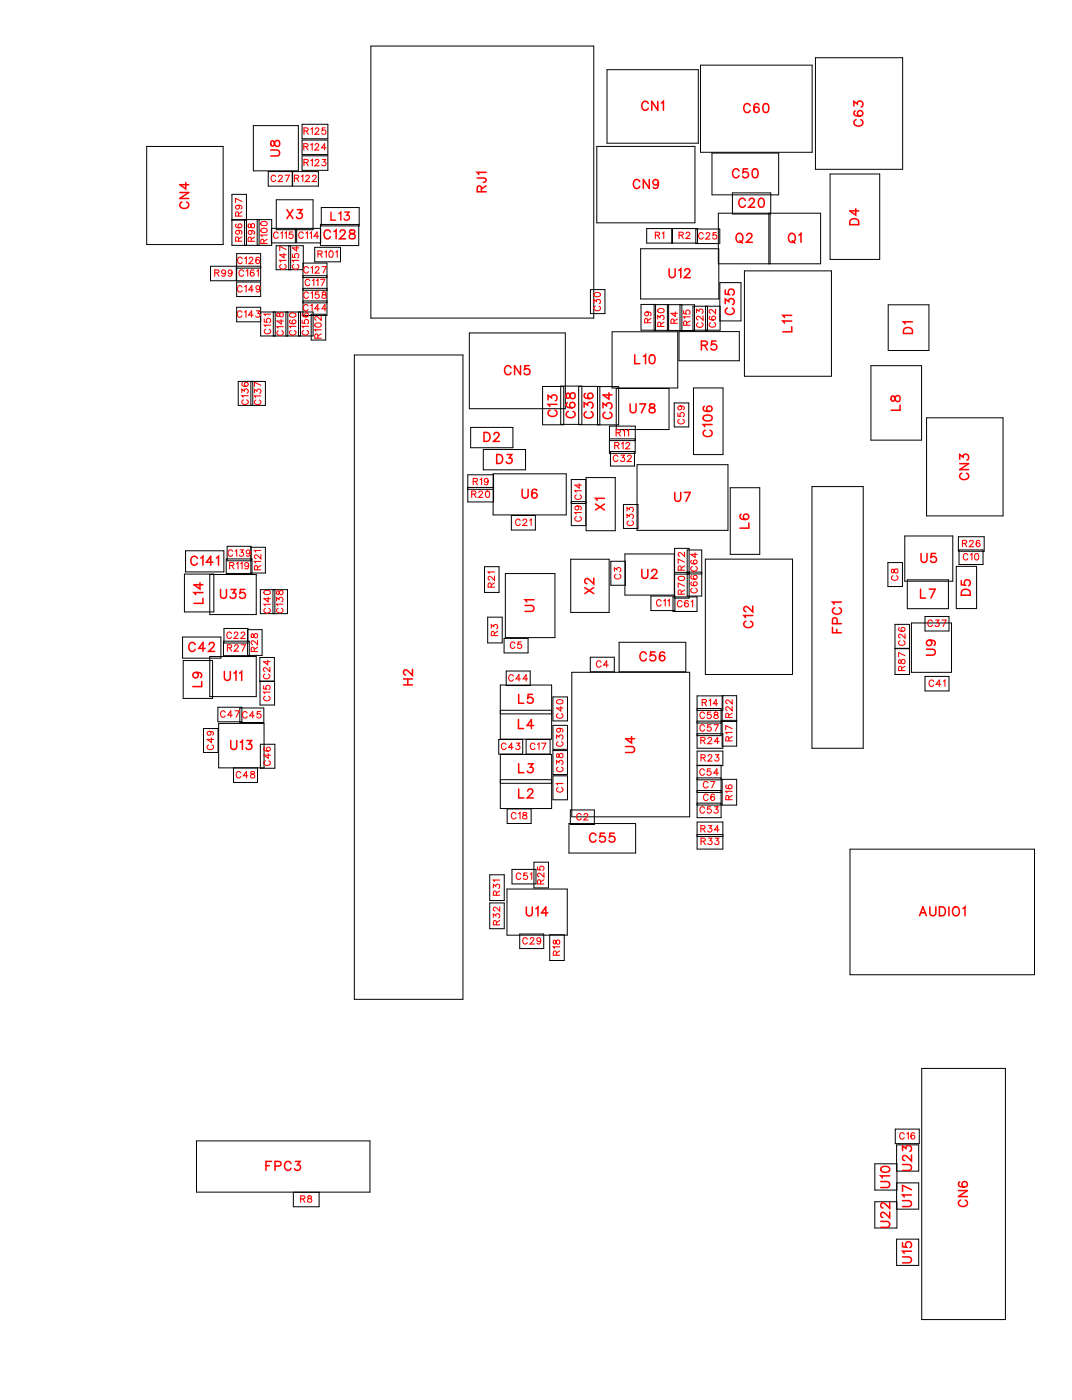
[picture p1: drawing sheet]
<svg xmlns="http://www.w3.org/2000/svg" width="85mm" height="111mm" viewBox="0 0 85 111" stroke-linecap="round" stroke-linejoin="round" font-family="sans-serif">
<defs><g id="words">
<g font-size="1.2" fill="#fff">
<text x="50.8" y="9">CN1</text>
<text x="58.8" y="9.2">C60</text>
<text x="68.6" y="10" transform="rotate(-90 68.6 10)">C63</text>
<text x="15.2" y="16.6" transform="rotate(-90 15.2 16.6)">CN4</text>
<text x="22.4" y="12.4" transform="rotate(-90 22.4 12.4)">U8</text>
<text x="22.7" y="17.6">X3</text>
<text x="38.8" y="15.3" transform="rotate(-90 38.8 15.3)">RJ1</text>
<text x="50.1" y="15.2">CN9</text>
<text x="57.9" y="14.4">C50</text>
<text x="58.4" y="16.7">C20</text>
<text x="68.3" y="17.9" transform="rotate(-90 68.3 17.9)">D4</text>
<text x="25.6" y="19.2">C128</text>
<text x="52.9" y="22.3">U12</text>
<text x="58.2" y="19.5">Q2</text>
<text x="62.4" y="19.5">Q1</text>
<text x="39.9" y="30">CN5</text>
<text x="50.2" y="29.1">L10</text>
<text x="55.5" y="28">R5</text>
<text x="58.4" y="25" transform="rotate(-90 58.4 25)">C35</text>
<text x="63" y="26.3" transform="rotate(-90 63 26.3)">L11</text>
<text x="72.5" y="26.5" transform="rotate(-90 72.5 26.5)">D1</text>
<text x="38.3" y="35.3">D2</text>
<text x="44.4" y="33.1" transform="rotate(-90 44.4 33.1)">C13</text>
<text x="45.8" y="33.2" transform="rotate(-90 45.8 33.2)">C68</text>
<text x="47.3" y="33.2" transform="rotate(-90 47.3 33.2)">C36</text>
<text x="48.7" y="33.2" transform="rotate(-90 48.7 33.2)">C34</text>
<text x="49.8" y="33">U78</text>
<text x="56.7" y="34.7" transform="rotate(-90 56.7 34.7)">C106</text>
<text x="71.6" y="32.6" transform="rotate(-90 71.6 32.6)">L8</text>
<text x="39.3" y="37">D3</text>
<text x="41.3" y="39.8">U6</text>
<text x="48.2" y="40.5" transform="rotate(-90 48.2 40.5)">X1</text>
<text x="53.4" y="40">U7</text>
<text x="59.6" y="41.9" transform="rotate(-90 59.6 41.9)">L6</text>
<text x="77" y="38.1" transform="rotate(-90 77 38.1)">CN3</text>
<text x="15" y="45.1">C141</text>
<text x="16.4" y="47.9" transform="rotate(-90 16.4 47.9)">L14</text>
<text x="17.4" y="47.7">U35</text>
<text x="47.3" y="47.1" transform="rotate(-90 47.3 47.1)">X2</text>
<text x="50.8" y="46.1">U2</text>
<text x="72.8" y="47.7">L7</text>
<text x="72.9" y="44.9">U5</text>
<text x="77.1" y="47.2" transform="rotate(-90 77.1 47.2)">D5</text>
<text x="14.9" y="51.9">C42</text>
<text x="42.6" y="48.5" transform="rotate(-90 42.6 48.5)">U1</text>
<text x="50.6" y="52.7">C56</text>
<text x="59.9" y="49.8" transform="rotate(-90 59.9 49.8)">C12</text>
<text x="66.9" y="50.2" transform="rotate(-90 66.9 50.2)">FPC1</text>
<text x="74.4" y="52" transform="rotate(-90 74.4 52)">U9</text>
<text x="16.3" y="54.5" transform="rotate(-90 16.3 54.5)">L9</text>
<text x="17.7" y="54.2">U11</text>
<text x="18.2" y="59.7">U13</text>
<text x="33" y="54.3" transform="rotate(-90 33 54.3)">H2</text>
<text x="41" y="58">L4</text>
<text x="41" y="56">L5</text>
<text x="50.5" y="59.7" transform="rotate(-90 50.5 59.7)">U4</text>
<text x="41" y="63.5">L2</text>
<text x="41" y="61.5">L3</text>
<text x="46.6" y="67">C55</text>
<text x="41.6" y="72.9">U14</text>
<text x="72.7" y="72.9">AUDIO1</text>
<text x="21" y="93">FPC3</text>
<text x="70.7" y="94.2" transform="rotate(-90 70.7 94.2)">U10</text>
<text x="72.5" y="95.7" transform="rotate(-90 72.5 95.7)">U17 U23</text>
<text x="76.9" y="95.7" transform="rotate(-90 76.9 95.7)">CN6</text>
<text x="70.7" y="97.3" transform="rotate(-90 70.7 97.3)">U22</text>
<text x="72.5" y="100.1" transform="rotate(-90 72.5 100.1)">U15</text>
</g>
<text font-size="1.1" fill="#fff" x="26.2" y="17.7">L13</text>
<g font-size=".9" fill="#fff">
<text x="24" y="10.9">R125</text>
<text x="21.4" y="14.6">C27 R122</text>
<text x="24" y="12.1">R124</text>
<text x="24" y="13.4">R123</text>
<text x="17" y="22.1">R99 C161</text>
<text x="18.8" y="23.4">C149</text>
<text x="18.8" y="21.1">C126</text>
<text x="19.4" y="19.2" transform="rotate(-90 19.4 19.2)">R96 R97</text>
<text x="20.4" y="19.2" transform="rotate(-90 20.4 19.2)">R98</text>
<text x="21.4" y="19.3" transform="rotate(-90 21.4 19.3)">R100</text>
<text x="21.6" y="19.1">C115C114</text>
<text x="22.9" y="21.4" transform="rotate(-90 22.9 21.4)">C147</text>
<text x="23.9" y="21.4" transform="rotate(-90 23.9 21.4)">C154</text>
<text x="24" y="23.9">C158</text>
<text x="24" y="21.9">C127</text>
<text x="24.1" y="22.9">C117</text>
<text x="25.1" y="20.6">R101</text>
<text x="51.8" y="19.1">R1</text>
<text x="53.7" y="19.1">R2 C25</text>
<text x="18.7" y="25.4">C143</text>
<text x="21.6" y="26.5" transform="rotate(-90 21.6 26.5)">C151</text>
<text x="22.6" y="26.6" transform="rotate(-90 22.6 26.6)">C148</text>
<text x="23.6" y="26.6" transform="rotate(-90 23.6 26.6)">C160</text>
<text x="24" y="24.9">C144</text>
<text x="24.6" y="26.6" transform="rotate(-90 24.6 26.6)">C156</text>
<text x="25.6" y="26.8" transform="rotate(-90 25.6 26.8)">R102</text>
<text x="47.8" y="24.7" transform="rotate(-90 47.8 24.7)">C30</text>
<text x="51.8" y="25.6" transform="rotate(-90 51.8 25.6)">R9</text>
<text x="52.8" y="25.9" transform="rotate(-90 52.8 25.9)">R30</text>
<text x="53.8" y="25.7" transform="rotate(-90 53.8 25.7)">R4</text>
<text x="54.8" y="25.8" transform="rotate(-90 54.8 25.8)">R15</text>
<text x="55.9" y="26" transform="rotate(-90 55.9 26)">C23</text>
<text x="56.9" y="26" transform="rotate(-90 56.9 26)">C62</text>
<text x="19.9" y="32.1" transform="rotate(-90 19.9 32.1)">C136</text>
<text x="20.9" y="32.1" transform="rotate(-90 20.9 32.1)">C137</text>
<text x="48.6" y="35.8">R12</text>
<text x="48.7" y="34.8">R11</text>
<text x="54.4" y="33.6" transform="rotate(-90 54.4 33.6)">C59</text>
<text x="37.3" y="39.6">R20</text>
<text x="37.4" y="38.6">R19</text>
<text x="40.8" y="41.9">C21</text>
<text x="46.2" y="41.3" transform="rotate(-90 46.2 41.3)">C19C14</text>
<text x="48.5" y="36.8">C32</text>
<text x="50.4" y="41.7" transform="rotate(-90 50.4 41.7)">C33</text>
<text x="18" y="44.3">C139</text>
<text x="18.1" y="45.3">R119</text>
<text x="20.9" y="45.2" transform="rotate(-90 20.9 45.2)">R121</text>
<text x="39.4" y="46.6" transform="rotate(-90 39.4 46.6)">R21</text>
<text x="49.4" y="45.9" transform="rotate(-90 49.4 45.9)">C3</text>
<text x="54.4" y="47.1" transform="rotate(-90 54.4 47.1)">R70 R72</text>
<text x="55.4" y="47" transform="rotate(-90 55.4 47)">C66C64</text>
<text x="71.3" y="46" transform="rotate(-90 71.3 46)">C8</text>
<text x="76.2" y="43.5">R26</text>
<text x="76.2" y="44.6">C10</text>
<text x="17.9" y="50.8">C22</text>
<text x="18" y="51.8">R27</text>
<text x="20.6" y="51.7" transform="rotate(-90 20.6 51.7)">R28</text>
<text x="21.6" y="48.6" transform="rotate(-90 21.6 48.6)">C140</text>
<text x="22.6" y="48.6" transform="rotate(-90 22.6 48.6)">C138</text>
<text x="39.6" y="50.4" transform="rotate(-90 39.6 50.4)">R3</text>
<text x="40.4" y="51.6">C5</text>
<text x="47.2" y="53.1">C4</text>
<text x="51.9" y="48.2">C11C61</text>
<text x="71.9" y="53.2" transform="rotate(-90 71.9 53.2)">R87 C26</text>
<text x="73.4" y="49.9">C37</text>
<text x="17.1" y="59.4" transform="rotate(-90 17.1 59.4)">C49</text>
<text x="17.4" y="57">C47 C45</text>
<text x="21.6" y="55.6" transform="rotate(-90 21.6 55.6)">C15 C24</text>
<text x="39.7" y="59.6">C43</text>
<text x="40.2" y="54.2">C44</text>
<text x="41.9" y="59.6">C17</text>
<text x="44.8" y="57" transform="rotate(-90 44.8 57)">C40</text>
<text x="55.4" y="58.1">C57</text>
<text x="55.4" y="57.1">C58</text>
<text x="55.4" y="59.1">R24</text>
<text x="55.6" y="56.1">R14</text>
<text x="58.2" y="58.7" transform="rotate(-90 58.2 58.7)">R17 R22</text>
<text x="73.5" y="54.6">C41</text>
<text x="18.7" y="61.9">C48</text>
<text x="21.6" y="60.7" transform="rotate(-90 21.6 60.7)">C46</text>
<text x="40.4" y="65.1">C18</text>
<text x="44.8" y="62.8" transform="rotate(-90 44.8 62.8)">C1 C38 C39</text>
<text x="45.6" y="65.2">C2</text>
<text x="55.4" y="61.6">C54</text>
<text x="55.4" y="64.6">C53</text>
<text x="55.5" y="60.5">R23</text>
<text x="55.6" y="62.6">C7</text>
<text x="55.7" y="63.6">C6</text>
<text x="58.2" y="63.4" transform="rotate(-90 58.2 63.4)">R16</text>
<text x="39.8" y="71" transform="rotate(-90 39.8 71)">R31</text>
<text x="40.8" y="69.9">C51</text>
<text x="43.3" y="70.1" transform="rotate(-90 43.3 70.1)">R25</text>
<text x="55.4" y="66.1">R34</text>
<text x="55.5" y="67.1">R33</text>
<text x="39.8" y="73.3" transform="rotate(-90 39.8 73.3)">R32</text>
<text x="41.3" y="75">C29</text>
<text x="44.5" y="75.7" transform="rotate(-90 44.5 75.7)">R18</text>
<text x="23.8" y="95.5">R8</text>
<text x="71.2" y="90.5">C16</text>
</g>
</g></defs>
<g fill="none" stroke="#000" stroke-width=".08">
<path d="M11.6 11.6h6.1v7.8h-6.1zM18.4 17.4h3.1v2h-3.1v-4h1.1v4M18.4 17.4h1.1M19.4 17.4v2M20.1 10h3.5v3.5h-3.5zM20.4 17.4v2M20.5 17.4v2M21.2 13.6h4v1.1h-4zM21.5 18.1h1.9v1.1h-1.9zM21.9 15.8h2.9v2.4h-2.9zM22.9 19.5v1.9M23 19.5v1.9"/>
<path d="M23.1 13.6v1.1M23.2 13.6v1.1M23.9 9.8h2.1v1.2h-2.1zM23.9 11.1h2.1v1.1h-2.1zM23.9 12.3h2.1v1.2h-2.1zM24.9 19.6h2.1v1.1h-2.1zM25.4 17.8h3v1.7h-3zM25.4 18.1h-1.9v1.1h1.9M25.4 16.4h3v1.5h-3zM29.4 3.6h17.6v21.6h-17.6zM47.3 11.6h7.7v6.1h-7.7zM48.1 5.5h7.2v5.8h-7.2z"/>
<path d="M50.7 19.7h6.2v4h-6.2zM51.2 18.1h4v1.2h-4zM53.2 18.1v1.2M55.1 18.1h1.9v1.2h-1.9zM55.5 5.2h8.8v6.9h-8.8zM56.4 12.1h5.3v3.3h-5.3zM56.9 16.9h8.1v4h-8.1zM58 15.3h3v1.7h-3zM60.9 16.9v4M61 16.9v4M64.6 4.6h6.9v8.8h-6.9zM65.7 13.8h4v6.8h-4z"/>
<path d="M18.7 21.1v1.1M18.7 22.3h1.9v1.2h-1.9zM18.7 21.2h1.9M18.9 30.2h2.1v1.9h-2.1zM19.9 30.2v1.9M20 30.2v1.9M20.6 24.7h4.2v1.9h-4.2v-2.3h-1.9v1.2h1.9M20.6 21.1h-3.9v1.1h3.9v-2.1h-1.9v2.1M21.6 24.7v1.9M21.8 24.7v1.9M22.6 24.7v1.9M22.8 24.7v1.9"/>
<path d="M23.6 24.7v1.9M23.8 24.7v1.9M24 20.8h1.9v4.2h-1.9v-5.5h-2.1v1.9h2.1M24 22.8h1.9M24 24h1.9M24 22h1.9M24 23h1.9M24 21.8h1.9M24 23.8h1.9M24.6 24.9h1.2v2h-1.2zM28.1 28.1h8.6v51.1h-8.6zM37 37.6h2.1v2.2h-2.1z"/>
<path d="M37 38.8h2.1M37 38.6h2.1M37.2 26.4h7.6v6h-7.6zM37.3 33.9h3.3v1.6h-3.3zM38.3 35.6h3.3v1.6h-3.3zM39 37.5h5.8v3.3h-5.8zM43 30.6h1.6v3.1h-1.6zM44.4 30.6h1.7v3h-1.7zM45.2 39.9h1.2M45.2 38h1.2v3.6h-1.2zM45.2 39.7h1.2M45.8 30.6h3.2v3.1h-3.2z"/>
<path d="M46.4 37.8h2.3v4.3h-2.3zM46.7 22.9h1.2v1.9h-1.2zM47.3 30.6v3.1M47.5 30.6v3.1M48.3 34.8h2v1.1h-2zM48.3 33.8h2v1.1h-2zM48.3 35.8h1.9v1.1h-1.9zM48.5 26.3h5.2v4.4h-5.2zM48.8 30.8h4.2v3.2h-4.2zM49.4 40h1.1v1.9h-1.1zM50.4 36.8h7.2v5.2h-7.2zM51.8 24.1v2.1h3.2v-2.1h-2.2v2.1"/>
<path d="M51.9 24.1v2.1h-1.1v-2.1h2.1v2.1M53.4 31.9h1.1v1.9h-1.1zM53.8 26.3h4.7v2.3h-4.7zM53.8 24.1v2.1M54 24.1v2.1M54.9 24.3h2.1v1.9h-2.1zM54.9 30.7h2.3v5.3h-2.3zM55.9 24.3v1.9M56 24.3v1.9M57 22.4h1.7v3h-1.7zM57.8 38.6h2.4v5.3h-2.4zM58.9 21.5h6.9v8.3h-6.9z"/>
<path d="M64.3 38.6h4v20.7h-4zM69 29h4v5.9h-4zM70.3 24.2h3.3v3.6h-3.3zM73.4 33.1h6v7.8h-6zM14.5 50.5h3v1.6h-3zM14.5 52.3h2.3v3h-2.3zM14.6 45.5h2.3v3h-2.3zM14.7 43.6h3v1.7h-3zM16.1 57.7h1.2v1.9h-1.2zM16.6 45.5h3.7v3.2h-3.7zM16.6 52h3.7v3.2h-3.7zM17.3 56h1.9v1.2h-1.9z"/>
<path d="M17.3 57.3h3.6v3.5h-3.6zM17.7 50.8h2v1.2h-2zM17.7 49.8h1.9v1.1h-1.9zM17.9 44.3h2.1v1.1h-2.1zM18 43.3h1.9v1.1h-1.9zM19 56.1h1.9v1.1h-1.9zM19.6 49.9h1.2v2h-1.2zM19.9 43.4h1.1v2h-1.1zM20.6 54h1.1v1.9h-1.1v-3.8h1.1v1.9h-1.1M20.6 46.7h2.2v1.9h-2.2zM20.6 59h1.2v1.9h-1.2zM21.6 46.7v1.9"/>
<path d="M21.8 46.7v1.9M38.4 44.9h1.1v2h-1.1zM38.6 48.9h1.2v2h-1.2zM39.5 58.6h1.9v1.1h-1.9zM39.6 54.3h4.1v4.3h-4.1zM39.6 59.8h4.1v4.3h-4.1zM39.6 56.3h4.1M39.6 56.6h4.1M39.9 50.6h1.9v1.1h-1.9zM40 45.4h3.9v5.1h-3.9zM40.1 53.2h1.9v1.1h-1.9zM40.5 40.8h1.9v1.2h-1.9z"/>
<path d="M41.7 58.6h1.9v1.1h-1.9zM43.8 55.2h1.1v1.9h-1.1zM43.8 57.5h1.1v1.9h-1.1zM43.8 59.5h1.1v1.9h-1.1zM45.2 44.3h3v4.2h-3zM45.3 53.3h9.3v11.4h-9.3zM46.7 52.1h1.9v1.1h-1.9zM48.4 44.5h1.1v1.9h-1.1zM49 50.9h5.3v2.3h-5.3zM51.5 47.2h1.9v1.2h-1.9zM53.3 47.3h1.9v1.1h-1.9zM53.4 43.9h-3.9v3.3h3.9"/>
<path d="M53.4 43.4h1.2v4h-1.2zM53.4 45.4h1.2M54.4 45.3h1.2M54.4 43.6h1.2v3.6h-1.2zM55.2 56.3h2v-1.2h-2v4.2h2v-1.2h-2M55.2 56.1h1.9v2.2h-1.9M55.2 57.1h1.9M55.2 57.3h1.9M55.6 45.5h-2.2M55.8 44.3h7v9.1h-7zM57.2 57.2h1.1M57.2 55.1h1.1v4h-1.1z"/>
<path d="M57.2 57.1h1.1M70.3 44.6h1.2v1.9h-1.2zM70.9 51.4h1.1M70.9 49.5h1.1v3.9h-1.1zM71.6 42.5h3.8v3.6h-3.8zM71.8 45.9h3.3v2.3h-3.3zM72.2 49.4h3.1v3.9h-3.1zM73.2 48.8h1.9v1.2h-1.9zM73.2 53.6h1.9v1.1h-1.9zM75.7 44.9h1.6v3.3h-1.6zM75.9 42.5h2v1.2h-2zM75.9 43.6h1.9v1.1h-1.9z"/>
<path d="M18.5 60.8v1.2h1.9v-1.2M38.8 69.3h1.1v2.1h-1.1zM38.8 71.5h1.1v2.1h-1.1zM39.6 61.8h4.1M39.6 62.1h4.1M40.1 70.4h4.8v3.7h-4.8zM40.2 64.1h1.9v1.1h-1.9zM40.5 68.9h1.9v1.1h-1.9zM41.2 74h1.9v1.2h-1.9zM42.3 68.3h1.1v2.1h-1.1zM43.5 74.1h1.2v2h-1.2zM43.8 61.5h1.1v1.9h-1.1z"/>
<path d="M45 65.3h5.3v2.3h-5.3zM45.2 64.2h1.9v1.1h-1.9zM55.2 60.6h1.9v4.2h-1.9v-5.3h2v1.2h-2M55.2 65.1h2v2.2h-2zM55.2 63.8h1.9M55.2 62.6h1.9M55.2 62.8h1.9M55.2 61.6h1.9M55.2 63.6h1.9M55.2 61.8h1.9M55.2 66.1h2M55.2 66.3h2"/>
<path d="M57.2 61.8h1.1v2h-1.1zM67.3 67.3h14.6v9.9h-14.6zM15.6 90.4h13.7v4.1h-13.7zM23.2 94.5v1.1h2.1v-1.1M69.3 95.2h1.7v2.1h-1.7zM69.3 92.2h1.7v2.1h-1.7zM70.9 89.5h1.9v1.1h-1.9zM71 98.2h1.7v2.1h-1.7zM71 90.7h1.7v2.1h-1.7zM71 93.7h1.7v2.1h-1.7zM73 84.7h6.6v19.9h-6.6z"/>
</g>
<g fill="none" stroke="#f00" stroke-width=".12">
<path d="M14.2 15.3h.7l-.7 .4h.7M14.4 16a.26 .26 0 0 0-.2 .3 .26 .26 0 0 0 .3 .2h.2a.26 .26 0 0 0 .2-.2 .26 .26 0 0 0-.1-.3M14.7 14.5v.5l-.5-.4h.7M21.4 11.9h.5l.2 .2-.1 .2-.6 .1M21.5 11.2v.3l.1 .1 .3-.5a.24 .24 0 0 1 .3 .3 .24 .24 0 0 1-.3 .2l-.1-.1-.1-.3zM22.7 16.6l.5 .7M23.2 16.6l-.5 .7M23.5 16.6h.4l-.2 .3a.24 .24 0 0 1 .2 .4 .24 .24 0 0 1-.4-.1M26.2 18.4a.26 .26 0 0 0-.3-.2 .26 .26 0 0 0-.2 .3v.2a.26 .26 0 0 0 .2 .2 .26 .26 0 0 0 .3-.1M26.4 18.3l.2-.1v.7M26.9 18.4l.2-.2h.1l.1 .1-.1 .3-.3 .3h.5M27.7 18.3v.2l.3 .1 .1 .1a.24 .24 0 0 1-.2 .2 .24 .24 0 0 1-.3-.2l.5-.3v-.1z"/>
<path d="M37.8 14.1h.6l.1 .3h-.2M38.1 15.2v-.4l-.2-.1-.1 .2v.3h.7M38.5 13.7h-.7l.1 .1M38.5 14.7l-.4 .3M50.7 14.4a.26 .26 0 0 0-.3-.2 .26 .26 0 0 0-.3 .3v.2a.26 .26 0 0 0 .3 .2 .26 .26 0 0 0 .3-.1M51.3 8.2a.26 .26 0 0 0-.3-.2 .26 .26 0 0 0-.2 .3v.2a.26 .26 0 0 0 .2 .2 .26 .26 0 0 0 .3-.1M51.4 14.2v.7l-.5-.7v.7M52.1 8v.7l-.5-.7v.7M52.1 14.5a.22 .22 0 0 1-.3 .2 .22 .22 0 0 1-.1-.4 .22 .22 0 0 1 .4 0v.2a.34 .34 0 0 1-.2 .4l-.2-.1M52.4 8.2l.1-.2v.7M58.3 18.6l.1-.1a.33 .33 0 0 1 .4 .3 .33 .33 0 0 1-.4 .4l-.1-.3zM58.5 13.5a.26 .26 0 0 0-.3-.1 .26 .26 0 0 0-.2 .2v.2a.26 .26 0 0 0 .2 .3 .26 .26 0 0 0 .3-.2"/>
<path d="M58.6 19.1l.2 .2M59 15.9a.26 .26 0 0 0-.3-.2 .26 .26 0 0 0-.2 .3v.2a.26 .26 0 0 0 .2 .2 .26 .26 0 0 0 .3-.1M59.1 18.7l.2-.2h.1l.1 .1-.1 .3-.3 .3h.5M59.2 13.4h-.3l-.1 .3a.25 .25 0 0 1 .4 0 .25 .25 0 0 1 0 .3 .25 .25 0 0 1-.4 0M59.3 15.9l.2-.2h.1l.1 .1-.1 .3-.3 .3h.5M59.4 8.4a.26 .26 0 0 0-.3-.2 .26 .26 0 0 0-.2 .3v.1a.26 .26 0 0 0 .2 .3 .26 .26 0 0 0 .3-.2M59.6 13.4h.2a.37 .37 0 0 1 .2 .3 .37 .37 0 0 1-.2 .4 .45 .45 0 0 1-.2-.7zM60.1 8.3v-.1a.35 .35 0 0 0-.5 .3 .35 .35 0 0 0 .3 .4 .22 .22 0 0 0 .2-.2 .22 .22 0 0 0-.2-.2 .22 .22 0 0 0-.2 .2M60.1 15.7h.1a.37 .37 0 0 1 .3 .4 .37 .37 0 0 1-.3 .3 .45 .45 0 0 1-.1-.7zM60.5 8.2h.1a.37 .37 0 0 1 .3 .4 .37 .37 0 0 1-.3 .3 .45 .45 0 0 1-.1-.7zM62.5 18.6l.1-.1a.33 .33 0 0 1 .4 .3 .33 .33 0 0 1-.4 .4l-.2-.3zM62.7 19.1l.2 .2"/>
<path d="M63.3 18.6l.1-.1v.7M67.4 17.4l.2-.1 .3 .1 .1 .4h-.7zM67.6 8.4v-.4l.3 .2a.24 .24 0 0 1 .4-.1 .24 .24 0 0 1-.1 .4M67.7 8.8h-.1a.35 .35 0 0 0 .3 .4 .35 .35 0 0 0 .4-.2 .22 .22 0 0 0-.2-.2 .22 .22 0 0 0-.2 .2 .22 .22 0 0 0 .2 .2M67.8 16.5v.5l-.5-.3h.7M67.8 9.5a.26 .26 0 0 0-.2 .3 .26 .26 0 0 0 .3 .2h.2a.26 .26 0 0 0 .2-.2 .26 .26 0 0 0-.1-.3M38.3 34.3h.3a.38 .38 0 0 1 .2 .3 .38 .38 0 0 1-.2 .4h-.3zM39.1 34.4l.1-.1h.2l.1 .1-.1 .2-.3 .4h.5M39.3 36h.3a.38 .38 0 0 1 .2 .4 .38 .38 0 0 1-.2 .3h-.3zM40.1 36h.4l-.2 .3a.24 .24 0 0 1 .2 .4 .24 .24 0 0 1-.4-.1M40.5 29.1a.26 .26 0 0 0-.3-.1 .26 .26 0 0 0-.2 .2v.2a.26 .26 0 0 0 .2 .3 .26 .26 0 0 0 .3-.2M41.2 29v.7l-.5-.7v.7"/>
<path d="M41.3 38.8v.5l.2 .2 .3-.1v-.6M41.9 29h-.3l-.1 .3a.25 .25 0 0 1 .4 0 .25 .25 0 0 1 0 .3 .25 .25 0 0 1-.4 0M42.5 38.9v-.1a.35 .35 0 0 0-.5 .3 .35 .35 0 0 0 .3 .4 .22 .22 0 0 0 .2-.2 .22 .22 0 0 0-.2-.3 .22 .22 0 0 0-.2 .2M43.4 31.7v-.4l.3 .2a.24 .24 0 0 1 .3-.2 .25 .25 0 0 1 0 .5M43.6 32.5a.26 .26 0 0 0-.2 .3 .26 .26 0 0 0 .3 .2h.1a.26 .26 0 0 0 .3-.2 .26 .26 0 0 0-.2-.3M44.1 32h-.7l.1 .2M44.9 31.2v.3l.1 .1 .3-.5a.24 .24 0 0 1 .2 .3 .24 .24 0 0 1-.2 .2l-.1-.1-.1-.3zM44.9 31.9a.35 .35 0 0 0 .2 .5 .35 .35 0 0 0 .4-.3 .22 .22 0 0 0-.2-.2 .22 .22 0 0 0-.2 .2 .22 .22 0 0 0 .2 .2M45 32.6a.26 .26 0 0 0-.2 .3 .26 .26 0 0 0 .3 .2h.2a.26 .26 0 0 0 .2-.2 .26 .26 0 0 0-.1-.3M46.3 32.3v-.4l.2 .2a.24 .24 0 0 1 .4-.2 .24 .24 0 0 1-.1 .4M46.4 31.2h-.1a.35 .35 0 0 0 .2 .4 .35 .35 0 0 0 .5-.2 .22 .22 0 0 0-.2-.3 .22 .22 0 0 0-.3 .2 .22 .22 0 0 0 .2 .3M46.4 32.6a.26 .26 0 0 0-.2 .3 .26 .26 0 0 0 .3 .2h.2a.26 .26 0 0 0 .3-.2 .26 .26 0 0 0-.2-.3"/>
<path d="M47.2 39.9l.7 .5M47.7 32.3v-.4l.3 .2a.24 .24 0 0 1 .4-.1 .24 .24 0 0 1-.1 .4M47.9 39.5h-.7l.1 .2M47.9 39.9l-.7 .5M47.9 32.7a.26 .26 0 0 0-.2 .3 .26 .26 0 0 0 .3 .2h.2a.26 .26 0 0 0 .3-.2 .26 .26 0 0 0-.2-.3M48.2 31.1v.5l-.5-.3h.8M49.9 32v.5l.2 .2 .2-.1 .1-.6M50.3 28.1v.7h.4M50.6 32h.5l-.3 .7M50.9 28.2l.2-.1v.7M51.5 32v.2l.3 .1 .1 .2a.24 .24 0 0 1-.3 .2 .24 .24 0 0 1-.2-.2l.4-.3v-.2zM51.5 28.1h.1a.37 .37 0 0 1 .3 .4 .37 .37 0 0 1-.3 .3 .45 .45 0 0 1-.1-.7z"/>
<path d="M53 21.3v.5l.2 .2 .2-.1 .1-.6M53.4 39v.5l.2 .2 .3-.1v-.6M53.7 21.4l.2-.1v.7M54.2 39h.5l-.4 .7M54.2 21.5l.2-.2h.1l.1 .1-.1 .3-.3 .3h.5M55.5 27.4l.4-.1 .1-.1-.2-.2h-.3v.7M55.7 33l.3-.1a.3 .3 0 0 1 .4 .3 .38 .38 0 0 1-.4 .2 .38 .38 0 0 1-.3-.3zM55.8 27.4l.2 .3M55.8 32.2h-.1a.35 .35 0 0 0 .3 .5 .35 .35 0 0 0 .4-.3 .22 .22 0 0 0-.2-.2 .22 .22 0 0 0-.3 .2 .22 .22 0 0 0 .2 .2M55.8 34.1a.26 .26 0 0 0-.1 .3 .26 .26 0 0 0 .2 .2h.2a.26 .26 0 0 0 .3-.2 .26 .26 0 0 0-.2-.3M56.4 33.6h-.7l.1 .2M56.7 27h-.3l-.1 .3a.25 .25 0 0 1 .4 0 .25 .25 0 0 1 0 .4 .25 .25 0 0 1-.4-.1"/>
<path d="M57.4 24.1v-.4l.3 .2a.24 .24 0 0 1 .4-.2 .24 .24 0 0 1-.1 .4M57.4 23v.3h.3a.25 .25 0 0 1 0-.3 .25 .25 0 0 1 .4 0 .25 .25 0 0 1-.1 .4M57.6 24.4a.26 .26 0 0 0-.2 .3 .26 .26 0 0 0 .3 .2h.2a.26 .26 0 0 0 .2-.2 .26 .26 0 0 0-.1-.3M62.7 25.4h-.7l.1 .2M62.7 25h-.7l.1 .2M62.7 25.9v.4h-.7M70.6 31.4v.3l.1 .1 .3-.5a.24 .24 0 0 1 .3 .3 .24 .24 0 0 1-.3 .2l-.1-.1-.1-.3zM71.3 32.1v.4h-.7M71.6 26l.2-.1 .3 .1 .1 .4h-.7zM72.2 25.5h-.7l.2 .2M76 36.4v-.4l.3 .2a.24 .24 0 0 1 .3-.2 .25 .25 0 0 1 0 .5M76 36.7h.7l-.7 .5h.7"/>
<path d="M76.2 37.5a.26 .26 0 0 0-.2 .3 .26 .26 0 0 0 .3 .2h.1a.26 .26 0 0 0 .3-.2 .26 .26 0 0 0-.2-.3M15.5 51.1a.26 .26 0 0 0-.3-.2 .26 .26 0 0 0-.3 .3v.1a.26 .26 0 0 0 .3 .3 .26 .26 0 0 0 .3-.2M15.5 53.3a.22 .22 0 0 1 .2 .3 .22 .22 0 0 1-.4 .1 .22 .22 0 0 1 .1-.4h.1a.34 .34 0 0 1 .5 .2l-.1 .2M15.6 44.2a.26 .26 0 0 0-.3-.1 .26 .26 0 0 0-.2 .2v.2a.26 .26 0 0 0 .2 .3 .26 .26 0 0 0 .3-.2M15.8 46.2v.5l-.4-.4h.7M15.9 44.2l.2-.1v.7M16 54v.4h-.7M16.1 47h-.7l.1 .1M16.1 47.4v.4h-.7M16.2 51.4h-.5l.4-.5v.7M16.6 51.1l.1-.2h.1l.2 .1-.1 .3-.4 .3h.5M16.9 44.5h-.6l.4-.4v.7"/>
<path d="M17.1 44.2l.2-.1v.7M17.5 46.7v.5l.2 .2 .2-.1v-.6M17.8 53.2v.5l.2 .2 .2-.1v-.6M18.3 58.7v.5l.2 .2 .2-.1v-.6M18.3 46.7h.4l-.2 .3a.24 .24 0 0 1 .1 .4 .24 .24 0 0 1-.4-.1M18.5 53.3l.2-.1v.7M19 53.3l.1-.1v.7M19 58.8l.2-.1v.7M19.4 46.7h-.4v.3a.25 .25 0 0 1 .4 0 .25 .25 0 0 1-.1 .4 .25 .25 0 0 1-.3-.1M19.5 58.7h.4l-.2 .2a.24 .24 0 0 1 .2 .4 .24 .24 0 0 1-.4-.1M32 54.3h.7M32 53.8h.7"/>
<path d="M32.3 53.8v.5M32.7 53v.5l-.4-.3-.2-.1-.1 .1v.1l.1 .2M41.1 57v.7h.4M41.1 55v.7h.4M41.6 48h.5l.2 .2-.1 .2h-.6M42.2 55h-.4v.3a.25 .25 0 0 1 .4 0 .25 .25 0 0 1-.1 .4 .25 .25 0 0 1-.3-.1M42.2 57.5h-.5l.4-.5v.7M42.3 47.5h-.7l.1 .2M46.3 46.6l.7 .4M47 45.8v.5l-.3-.4-.3-.1-.1 .2v.1l.2 .1M47 46.6l-.7 .4M49.5 59.2h.5l.2 .2-.1 .2h-.6"/>
<path d="M50 58.4v.5l-.5-.4h.7M50.8 45.1v.5l.2 .2 .3-.1v-.6M51.2 51.8a.26 .26 0 0 0-.3-.1 .26 .26 0 0 0-.2 .2v.2a.26 .26 0 0 0 .2 .3 .26 .26 0 0 0 .3-.2M51.6 45.3l.1-.2h.2l.1 .2-.1 .2-.3 .3h.4M51.9 51.7h-.4v.3a.25 .25 0 0 1 .4 0 .25 .25 0 0 1-.1 .3 .25 .25 0 0 1-.3-.1M52.6 51.8v-.1a.35 .35 0 0 0-.4 .2 .35 .35 0 0 0 .2 .5 .22 .22 0 0 0 .2-.2 .22 .22 0 0 0-.2-.3 .22 .22 0 0 0-.2 .2M58.7 40.8h-.1a.35 .35 0 0 0 .3 .4 .35 .35 0 0 0 .4-.2 .22 .22 0 0 0-.2-.3 .22 .22 0 0 0-.2 .2 .22 .22 0 0 0 .2 .3M59.1 49.2a.26 .26 0 0 0-.2 .3 .26 .26 0 0 0 .3 .2h.1a.26 .26 0 0 0 .3-.2 .26 .26 0 0 0-.2-.3M59.3 41.4v.4h-.7M59.6 48.8h-.7l.1 .1M59.6 48v.5l-.3-.3-.3-.1-.1 .1v.1l.2 .2M65.9 49.7v.4h.7"/>
<path d="M66.1 48.2a.26 .26 0 0 0-.2 .3 .26 .26 0 0 0 .3 .2h.2a.26 .26 0 0 0 .2-.2 .26 .26 0 0 0-.1-.3M66.3 49.9v.2M66.3 49.4v-.4h-.3l-.1 .4h.7M66.6 47.7h-.7l.1 .2M72.9 46.7v.7h.4M72.9 43.9v.5l.2 .2 .3-.1v-.6M73.3 51.4h.6l.2 .2-.1 .3h-.7M73.6 46.7h.4l-.3 .7M73.6 50.7a.22 .22 0 0 1 .2 .3 .22 .22 0 0 1-.4 .1 .22 .22 0 0 1 0-.3l.2-.1a.34 .34 0 0 1 .5 .3l-.1 .1M74.1 43.9h-.4v.3a.25 .25 0 0 1 .4 0 .25 .25 0 0 1-.1 .3 .25 .25 0 0 1-.3-.1M76.1 46v.3l.3 .1a.25 .25 0 0 1 0-.4 .25 .25 0 0 1 .4 0 .25 .25 0 0 1-.1 .4M76.2 46.8l.2-.1 .3 .1 .1 .4h-.7z"/>
<path d="M41.1 60.5v.7h.4M41.1 62.5v.7h.4M41.7 71.9v.5l.2 .2 .2-.1v-.6M41.8 62.7l.1-.2h.2l.1 .1-.1 .3-.3 .3h.4M41.8 60.5h.4l-.2 .3a.24 .24 0 0 1 .2 .4 .24 .24 0 0 1-.4-.1M42.4 72l.2-.1v.7M43.4 72.3h-.5l.3-.4v.7M47.2 66.2a.26 .26 0 0 0-.3-.2 .26 .26 0 0 0-.2 .3v.2a.26 .26 0 0 0 .2 .2 .26 .26 0 0 0 .3-.1M47.9 66h-.4v.3a.25 .25 0 0 1 .4 0 .25 .25 0 0 1-.1 .4 .25 .25 0 0 1-.3-.1M48.6 66h-.3v.3a.25 .25 0 0 1 .3 0 .25 .25 0 0 1 0 .4 .25 .25 0 0 1-.4-.1M72.8 72.6l.3-.7 .2 .7M72.9 72.3h.3"/>
<path d="M73.6 71.9v.5l.2 .2 .3-.1v-.6M74.4 71.9h.2a.38 .38 0 0 1 .3 .3 .38 .38 0 0 1-.3 .4h-.2zM75.1 71.9v.7M75.6 71.9a.33 .33 0 0 1 .4 .3 .33 .33 0 0 1-.4 .3l-.2-.2zM76.2 72l.2-.1v.7M21.1 92.4h.2M21.5 92h-.4v.7M21.8 92.4h.4v-.3l-.4-.1v.7M23 92.2a.26 .26 0 0 0-.3-.2 .26 .26 0 0 0-.2 .3v.2a.26 .26 0 0 0 .2 .2 .26 .26 0 0 0 .3-.1M23.4 92h.4l-.2 .3a.24 .24 0 0 1 .1 .4 .24 .24 0 0 1-.4-.1M69.7 96.8h.5l.2 .2-.1 .2-.6 .1M69.7 93.6h.5l.2 .2-.1 .3h-.6"/>
<path d="M69.8 92.5l.2-.1a.3 .3 0 0 1 .4 .3 .38 .38 0 0 1-.3 .2 .38 .38 0 0 1-.4-.3zM70.4 96v.5l-.3-.3-.2-.1-.2 .1v.1l.2 .2M70.4 95.3v.4l-.3-.3-.2-.1-.2 .1v.2l.2 .1M70.4 93.2h-.7l.2 .1M71.5 99.6h.5l.2 .2-.1 .2-.6 .1M71.5 98.5v.3h.3a.25 .25 0 0 1 0-.4 .25 .25 0 0 1 .3 .1 .25 .25 0 0 1-.1 .4M71.5 95.1h.5l.2 .2-.1 .3h-.6M71.5 92.3h.5l.2 .2-.1 .2h-.6M71.5 91.2v-.4l.2 .2a.24 .24 0 0 1 .4-.2 .24 .24 0 0 1-.1 .4M72.2 99.1h-.7l.1 .2M72.2 94.7h-.7l.1 .1M72.2 91.5v.5l-.4-.3-.2-.2-.1 .2v.1l.1 .2"/>
<path d="M72.2 94.3l-.7-.4v.5M75.9 94.3h.7l-.7 .5h.7M76 93.6l-.1 .1a.35 .35 0 0 0 .3 .4 .35 .35 0 0 0 .4-.2 .22 .22 0 0 0-.2-.3 .22 .22 0 0 0-.2 .2 .22 .22 0 0 0 .2 .3M76.1 95.1a.26 .26 0 0 0-.2 .3 .26 .26 0 0 0 .3 .2h.1a.26 .26 0 0 0 .3-.2 .26 .26 0 0 0-.2-.3"/>
</g>
<g fill="none" stroke="#f00" stroke-width=".08">
<path d="M18.7 17.8a.22 .22 0 0 0 .2 .3 .22 .22 0 0 0 .2-.3 .16 .16 0 0 0-.2 0 .16 .16 0 0 0 .1 .2M18.8 18.3a.16 .16 0 0 1 .2 .2 .16 .16 0 0 1-.3 0 .16 .16 0 0 1 0-.2h.4v.2M18.8 16.3a.16 .16 0 0 1 .2 .2 .16 .16 0 0 1-.3 0 .16 .16 0 0 1 0-.2h.4v.3M18.9 19.1v-.3h-.2l-.1 .3h.6M18.9 17.1v-.3h-.2l-.1 .3h.6M19.2 18.8l-.3 .1M19.2 16.8l-.3 .2M19.2 16l-.6-.3v.4M19.7 17.8v.2h.1l.2-.3a.17 .17 0 0 1 .2 .2 .17 .17 0 0 1-.2 .2l-.2-.3zM19.8 18.3a.16 .16 0 0 1 .2 .2 .16 .16 0 0 1-.3 0 .16 .16 0 0 1 0-.2h.4v.3M19.9 19.1v-.3h-.2l-.1 .3h.6M20.2 18.8l-.3 .2"/>
<path d="M20.7 18.2a.25 .25 0 0 1 .3-.1 .25 .25 0 0 1 .1 .3 .25 .25 0 0 1-.3 .1 .25 .25 0 0 1-.1-.3zM20.7 17.6a.25 .25 0 0 1 .3-.1 .25 .25 0 0 1 .1 .3 .25 .25 0 0 1-.3 .1 .25 .25 0 0 1-.1-.3zM20.9 19.3v-.3h-.2l-.1 .3h.6M21.2 18.6h-.6l.1 .2M21.2 19l-.3 .1M21.8 14a.19 .19 0 0 0-.2-.1 .19 .19 0 0 0-.1 .2v.1a.19 .19 0 0 0 .1 .2 .19 .19 0 0 0 .2-.1M22 18.5a.19 .19 0 0 0-.2-.1 .19 .19 0 0 0-.1 .2v.1a.19 .19 0 0 0 .1 .2 .19 .19 0 0 0 .2-.1M22.1 14l.1-.1 .1 .1-.3 .4h.4M22.2 18.5l.1-.1v.5M22.6 18.5l.1-.1v.5M22.6 13.9h.3l-.2 .5M22.7 19.8l-.6-.3v.4"/>
<path d="M23.2 18.4h-.3v.2a.18 .18 0 0 1 .3 0 .18 .18 0 0 1-.1 .3 .18 .18 0 0 1-.2-.1M23.3 14.1h.3l.1-.1-.4-.1v.5M23.5 14.1l.2 .3M23.5 19.5v.4l-.4-.3h.6M23.9 14l.1-.1v.5M24 18.5a.19 .19 0 0 0-.2-.1 .19 .19 0 0 0-.2 .2v.1a.19 .19 0 0 0 .2 .2 .19 .19 0 0 0 .2-.1M24.1 11.6h.2l.1-.1-.3-.1v.5M24.1 10.4l.3-.1v-.1l-.3-.1v.5M24.1 12.9l.3-.1v-.1l-.3-.1v.5M24.2 14l.2-.1 .1 .1-.3 .4h.3M24.2 18.5l.1-.1v.5M24.2 11.6l.2 .3"/>
<path d="M24.2 10.4l.2 .2M24.2 12.9l.2 .2M24.5 18.5l.2-.1v.5M24.6 11.5l.1-.1v.5M24.6 10.2l.1-.1v.5M24.6 12.7l.1-.1v.5M24.7 14l.2-.1 .1 .1-.3 .4h.4M24.9 11.5l.2-.1 .1 .1-.3 .4h.4M25 10.3l.2-.2v.2l-.3 .3h.4M25 12.8l.2-.2v.2l-.3 .3h.4M25.2 18.7h-.3l.2-.3v.5M25.5 12.6h.3l-.2 .2a.18 .18 0 0 1 .2 .3 .17 .17 0 0 1-.3-.1"/>
<path d="M25.7 20l.1-.1v.5M25.8 10.1h-.3v.2a.18 .18 0 0 1 .3 0 .18 .18 0 0 1-.1 .3 .18 .18 0 0 1-.2-.1M25.8 11.7h-.3l.2-.3v.5M26.1 19.9a.23 .23 0 0 1 .3 .2 .23 .23 0 0 1-.3 .3l-.1-.2zM26.6 20l.1-.1v.5M51.9 18.6h.3v-.1l-.3-.1v.5M52.1 18.6l.1 .3M52.4 18.5l.2-.1v.5M53.8 18.6h.3v-.1l-.3-.1v.5M53.9 18.6l.2 .3M54.3 18.5l.2-.1 .1 .1-.3 .4h.3M55.7 18.6a.19 .19 0 0 0-.2-.2 .19 .19 0 0 0-.2 .2v.1a.19 .19 0 0 0 .2 .2 .19 .19 0 0 0 .2-.1"/>
<path d="M55.9 18.6l.1-.2 .2 .1-.3 .4h.3M56.7 18.4h-.2l-.1 .2a.18 .18 0 0 1 .3 0 .18 .18 0 0 1 0 .3 .18 .18 0 0 1-.3-.1M17 21.6h.3v-.1l-.3-.1v.5M17.2 21.6l.1 .3M17.9 21.6a.16 .16 0 0 1-.3 .1 .16 .16 0 0 1 0-.3 .16 .16 0 0 1 .2 .1v.4l-.2-.1M18.4 21.6a.16 .16 0 0 1-.2 .1 .16 .16 0 0 1-.1-.3 .16 .16 0 0 1 .3 .1l-.1 .4-.2-.1M19.1 31.1v-.3l.2 .2a.17 .17 0 0 1 .3-.1 .17 .17 0 0 1 0 .3M19.2 24.8a.19 .19 0 0 0-.3-.2 .19 .19 0 0 0-.1 .2v.1a.19 .19 0 0 0 .1 .2 .19 .19 0 0 0 .3-.1M19.2 22.8a.19 .19 0 0 0-.2-.2 .19 .19 0 0 0-.2 .2v.1a.19 .19 0 0 0 .2 .2 .19 .19 0 0 0 .2-.1M19.2 20.5a.19 .19 0 0 0-.2-.1 .19 .19 0 0 0-.2 .2v.1a.19 .19 0 0 0 .2 .2 .19 .19 0 0 0 .2-.1M19.2 30.3a.22 .22 0 0 0 .2 .3 .22 .22 0 0 0 .2-.3 .16 .16 0 0 0-.3 .1 .16 .16 0 0 0 .2 .2M19.3 31.7a.19 .19 0 0 0-.2 .2 .19 .19 0 0 0 .2 .1h.2a.19 .19 0 0 0 .2-.1 .19 .19 0 0 0-.2-.2"/>
<path d="M19.3 21.5a.19 .19 0 0 0-.2-.1 .19 .19 0 0 0-.2 .2v.1a.19 .19 0 0 0 .2 .2 .19 .19 0 0 0 .2-.1M19.4 24.7l.1-.1v.5M19.4 22.7l.1-.1v.5M19.4 20.5l.1-.1v.5M19.5 21.5l.1-.1v.5M19.7 31.4h-.6l.1 .1M19.7 20.5l.1-.1 .2 .1-.3 .4h.3M20 25h-.3l.2-.4v.5M20.1 23h-.4l.2-.4v.5M20.1 21.5v-.1a.22 .22 0 0 0-.3 .2 .22 .22 0 0 0 .3 .2 .16 .16 0 0 0-.1-.2 .16 .16 0 0 0-.2 .1M20.1 31.1v-.2l.2 .1a.17 .17 0 0 1 .3-.1 .17 .17 0 0 1 0 .3M20.3 31.7a.19 .19 0 0 0-.2 .2 .19 .19 0 0 0 .2 .2h.2a.19 .19 0 0 0 .2-.2 .19 .19 0 0 0-.2-.2"/>
<path d="M20.3 24.6h.3l-.2 .2a.17 .17 0 0 1 .1 .3 .17 .17 0 0 1-.3-.1M20.3 21.5l.2-.1v.5M20.5 20.5v-.1a.22 .22 0 0 0-.3 .2 .22 .22 0 0 0 .3 .2 .16 .16 0 0 0 0-.2 .16 .16 0 0 0-.3 .1M20.6 22.8a.16 .16 0 0 1-.2 .1 .16 .16 0 0 1-.1-.2 .16 .16 0 0 1 .3 0l-.1 .4h-.2M20.7 31.4h-.6l.1 .1M20.7 30.5l-.6-.2v.3M20.9 25.3v.2h.2a.18 .18 0 0 1 0-.2 .18 .18 0 0 1 .3 0 .18 .18 0 0 1-.1 .3M21 26.1a.19 .19 0 0 0-.1 .2 .19 .19 0 0 0 .2 .1h.1a.19 .19 0 0 0 .2-.1 .19 .19 0 0 0-.1-.2M21.4 25.8h-.5l.1 .1M21.4 24.9h-.5l.1 .1M21.9 24.8v.3h.2a.21 .21 0 0 1 .1-.3 .21 .21 0 0 1 .2 0v.2l-.1 .1-.1-.1-.1-.2zM22 26.2a.19 .19 0 0 0-.1 .2 .19 .19 0 0 0 .2 .2h.1a.19 .19 0 0 0 .2-.2 .19 .19 0 0 0-.1-.2"/>
<path d="M22.3 25.3v.4l-.4-.3h.5M22.3 21a.19 .19 0 0 0-.2 .2 .19 .19 0 0 0 .2 .1h.2a.19 .19 0 0 0 .2-.1 .19 .19 0 0 0-.2-.2M22.4 25.9h-.5l.1 .1M22.5 20.1v.3l-.4-.2h.6M22.7 20.6h-.6l.1 .2M22.9 24.9a.25 .25 0 0 1 .4-.1 .25 .25 0 0 1 .1 .3 .25 .25 0 0 1-.3 .1 .25 .25 0 0 1-.2-.3zM23 25.4h-.1a.22 .22 0 0 0 .3 .3 .22 .22 0 0 0 .2-.3 .16 .16 0 0 0-.3 0 .18 .18 0 0 0 .2 .3M23 26.2a.19 .19 0 0 0-.1 .2 .19 .19 0 0 0 .2 .1h.1a.19 .19 0 0 0 .2-.1 .19 .19 0 0 0-.1-.2M23.1 20.1v.3h.3a.18 .18 0 0 1 0-.3 .18 .18 0 0 1 .2 .1 .18 .18 0 0 1 0 .2M23.3 21a.19 .19 0 0 0-.2 .2 .19 .19 0 0 0 .2 .1h.2a.19 .19 0 0 0 .2-.1 .19 .19 0 0 0-.2-.2M23.4 25.9h-.5l.1 .1M23.7 20.6h-.6l.1 .2"/>
<path d="M23.9 25.4v.2h.2a.18 .18 0 0 1 0-.2 .18 .18 0 0 1 .3 0 .18 .18 0 0 1-.1 .3M24 24.8h-.1a.22 .22 0 0 0 .3 .3 .22 .22 0 0 0 .2-.3 .16 .16 0 0 0-.3 .1 .16 .16 0 0 0 .2 .2M24 26.2a.19 .19 0 0 0-.1 .2 .19 .19 0 0 0 .2 .1h.1a.19 .19 0 0 0 .2-.1 .19 .19 0 0 0-.1-.2M24.4 24.3a.19 .19 0 0 0-.2-.2 .19 .19 0 0 0-.2 .2v.1a.19 .19 0 0 0 .2 .2 .19 .19 0 0 0 .2-.1M24.4 23.3a.19 .19 0 0 0-.2-.2 .19 .19 0 0 0-.1 .2v.1a.19 .19 0 0 0 .1 .2 .19 .19 0 0 0 .2-.1M24.4 21.3a.19 .19 0 0 0-.2-.2 .19 .19 0 0 0-.1 .2v.1a.19 .19 0 0 0 .1 .2 .19 .19 0 0 0 .2-.1M24.4 25.9h-.5l.1 .1M24.5 22.3a.19 .19 0 0 0-.2-.2 .19 .19 0 0 0-.1 .2v.1a.19 .19 0 0 0 .1 .2 .19 .19 0 0 0 .2-.1M24.6 24.2l.1-.1v.5M24.6 23.2l.1-.1v.5M24.6 21.2l.1-.1v.5M24.7 22.2l.1-.1v.5"/>
<path d="M24.9 25.7a.25 .25 0 0 1 .4-.1 .25 .25 0 0 1 .1 .3 .25 .25 0 0 1-.3 .1 .25 .25 0 0 1-.2-.3zM25 21.3l.1-.2 .2 .1-.4 .4h.4M25.1 22.2l.1-.1v.5M25.2 26.8l-.1-.3h-.1l-.1 .3h.5M25.2 20.1h.3v-.1l-.3-.1v.5M25.2 23.1h-.2v.2a.18 .18 0 0 1 .2 0 .18 .18 0 0 1 0 .3 .18 .18 0 0 1-.3-.1M25.3 24.5h-.4l.3-.4v.5M25.3 20.1l.2 .3M25.4 22.1h.3l-.2 .5M25.4 26.1h-.5l.1 .2M25.4 25v.4l-.3-.3-.2 .1 .1 .2M25.4 26.5l-.2 .1"/>
<path d="M25.5 21.1h.3l-.2 .5M25.5 23.2v.1a.21 .21 0 0 1 .3 .1 .21 .21 0 0 1 0 .2h-.3v-.2l.3-.1v-.1zM25.8 24.5h-.3l.2-.4v.5M37.3 39.1h.3l.1-.1-.4-.1v.5M37.5 38.1h.3v-.1l-.3-.1v.5M37.5 39.1l.2 .3M37.6 38.1l.2 .3M37.9 39l.2-.1 .1 .2-.3 .3h.3M38 38l.1-.1v.5M38.5 38.9a.23 .23 0 0 1 .3 .3 .23 .23 0 0 1-.3 .2l-.1-.2zM38.7 38.1a.16 .16 0 0 1-.3 .1 .16 .16 0 0 1 0-.2 .16 .16 0 0 1 .2 0v.4l-.2-.1M45.6 39.2a.19 .19 0 0 0-.1 .2 .19 .19 0 0 0 .2 .2h.1a.19 .19 0 0 0 .2-.2 .19 .19 0 0 0-.1-.2"/>
<path d="M45.9 38.3v.4l-.4-.3h.5M46 38.9h-.5l.1 .1M47 24v-.3l.2 .2a.17 .17 0 0 1 .3-.1 .17 .17 0 0 1-.1 .3M47.1 23.2a.25 .25 0 0 1 .3-.1 .25 .25 0 0 1 .1 .3 .25 .25 0 0 1-.3 .1 .25 .25 0 0 1-.1-.3zM47.2 24.3a.19 .19 0 0 0-.2 .2 .19 .19 0 0 0 .2 .1h.1a.19 .19 0 0 0 .2-.1 .19 .19 0 0 0-.1-.2M48.7 35.3h.3v-.1l-.3-.1v.5M48.8 34.3h.3v-.2l-.3-.1v.6M48.8 35.3l.2 .3M48.9 36.2a.19 .19 0 0 0-.2-.1 .19 .19 0 0 0-.1 .2v.1a.19 .19 0 0 0 .1 .2 .19 .19 0 0 0 .2-.2M49 34.3l.1 .3M49.2 36.1h.2l-.1 .2a.17 .17 0 0 1 .1 .2 .17 .17 0 0 1-.3 0M49.2 35.2l.1-.1v.5"/>
<path d="M49.3 34.1l.1-.1v.6M49.6 35.2l.2-.1 .1 .1-.4 .4h.4M49.7 34.1l.1-.1v.6M49.7 36.2l.1-.1 .2 .1-.3 .4h.3M51.2 24.7a.16 .16 0 0 1 .1 .2 .16 .16 0 0 1-.2 .1 .16 .16 0 0 1 0-.3l.4 .1v.2M51.3 25.6v-.3l-.2-.1-.1 .4h.5M51.5 25.2l-.2 .2M52.1 25.3v-.3l.2 .2a.17 .17 0 0 1 .2-.2 .17 .17 0 0 1 0 .3M52.1 24.5a.25 .25 0 0 1 .3-.1 .25 .25 0 0 1 .2 .3 .25 .25 0 0 1-.4 .1 .25 .25 0 0 1-.1-.3zM52.3 25.9v-.3l-.1-.1-.1 .4h.5M52.6 25.5l-.3 .2M53.4 25.6l-.1-.3h-.1l-.1 .3h.5"/>
<path d="M53.5 24.7v.4l-.4-.3h.5M53.6 25.3l-.2 .1M53.7 32.7v.3h.2a.18 .18 0 0 1 0-.3 .18 .18 0 0 1 .2 .1 .18 .18 0 0 1 0 .2M53.8 33.2a.19 .19 0 0 0-.1 .2 .19 .19 0 0 0 .2 .2h.1a.19 .19 0 0 0 .2-.2 .19 .19 0 0 0-.1-.2M53.8 32.2a.16 .16 0 0 1 .2 .2 .16 .16 0 0 1-.3 0 .16 .16 0 0 1 0-.2h.5l-.1 .3M54.1 24.6v.3h.2a.18 .18 0 0 1 0-.3 .18 .18 0 0 1 .3 0 .18 .18 0 0 1-.1 .3M54.4 25.8l-.1-.3-.1-.1-.1 .4h.5M54.6 25.1h-.5l.1 .1M54.6 25.4l-.2 .2M55.2 24.8v-.3l.1 .2a.18 .18 0 0 1 .3-.2 .17 .17 0 0 1 0 .3M55.3 25.6a.19 .19 0 0 0-.1 .2 .19 .19 0 0 0 .1 .1h.2a.19 .19 0 0 0 .2-.1 .19 .19 0 0 0-.2-.2M55.7 25v.4l-.5-.3v.1l.1 .1"/>
<path d="M56.2 25.1a.22 .22 0 0 0 .2 .3 .22 .22 0 0 0 .2-.3 .16 .16 0 0 0-.2 .1 .16 .16 0 0 0 .1 .2M56.3 25.6a.19 .19 0 0 0-.2 .2 .19 .19 0 0 0 .2 .1h.2a.19 .19 0 0 0 .2-.1 .19 .19 0 0 0-.2-.2M56.7 24.5v.3l-.5-.3-.1 .2 .2 .1M16.5 59a.19 .19 0 0 0-.1 .2 .19 .19 0 0 0 .2 .2h.1a.19 .19 0 0 0 .2-.2 .19 .19 0 0 0-.1-.2M16.6 57.9a.16 .16 0 0 1 .1 .3 .16 .16 0 0 1-.3 0 .16 .16 0 0 1 .1-.2h.4l-.1 .2M16.7 58.5v.3l-.3-.2h.5M17.8 56.4a.19 .19 0 0 0-.2-.1 .19 .19 0 0 0-.1 .2v.1a.19 .19 0 0 0 .1 .2 .19 .19 0 0 0 .2-.1M18 51.3h.3v-.1l-.3-.1v.5M18.2 51.3l.1 .3M18.2 44.8h.3v-.1l-.3-.1v.5M18.3 50.2a.19 .19 0 0 0-.2-.1 .19 .19 0 0 0-.1 .2v.1a.19 .19 0 0 0 .1 .2 .19 .19 0 0 0 .2-.1M18.3 44.8l.2 .3"/>
<path d="M18.4 56.7h-.4l.3-.4v.5M18.4 43.7a.19 .19 0 0 0-.2-.1 .19 .19 0 0 0-.1 .2v.1a.19 .19 0 0 0 .1 .2 .19 .19 0 0 0 .2-.1M18.5 50.2l.1-.1 .2 .1-.3 .4h.4M18.6 51.2l.2-.1 .1 .1-.4 .4h.4M18.6 56.3h.3l-.2 .5M18.6 43.7l.1-.1v.5M18.7 44.7l.1-.1v.5M19 43.6h.3l-.2 .2a.17 .17 0 0 1 .1 .2 .17 .17 0 0 1-.3 0M19 44.7l.2-.1v.5M19.1 51.1h.3l-.2 .5M19.1 50.2l.1-.1 .2 .1-.3 .4h.3M19.6 56.5a.19 .19 0 0 0-.2-.1 .19 .19 0 0 0-.2 .2v.1a.19 .19 0 0 0 .2 .2 .19 .19 0 0 0 .2-.1"/>
<path d="M19.7 44.7a.16 .16 0 0 1-.2 .2 .16 .16 0 0 1-.1-.3 .16 .16 0 0 1 .3 0l-.1 .5-.2-.1M19.8 43.7a.16 .16 0 0 1-.2 .2 .16 .16 0 0 1-.1-.3 .16 .16 0 0 1 .3 0l-.1 .5-.2-.1M19.9 50.2v.3h.1l.2-.3a.17 .17 0 0 1 .2 .2 .17 .17 0 0 1-.2 .1l-.1-.3zM20.1 51.6v-.3h-.1l-.1 .3h.5M20.1 56.7h-.3l.2-.3v.5M20.4 45.1v-.2l-.2-.1-.1 .3h.6M20.4 50.7v.4l-.4-.3-.1 .1 .1 .2M20.4 51.3l-.3 .2M20.6 56.4h-.2v.2a.18 .18 0 0 1 .2 0 .18 .18 0 0 1 0 .3 .18 .18 0 0 1-.3-.1M20.7 44.5h-.6l.1 .1M20.7 43.9v.4l-.4-.3-.2 .1 .2 .2M20.7 43.6h-.6l.1 .1"/>
<path d="M20.7 44.8l-.3 .2M20.9 54.3v.3h.2a.18 .18 0 0 1 0-.3 .18 .18 0 0 1 .3 .1 .18 .18 0 0 1-.1 .2M20.9 46.8a.25 .25 0 0 1 .3-.1 .25 .25 0 0 1 .2 .3 .25 .25 0 0 1-.3 .1 .25 .25 0 0 1-.2-.3zM21 59.2h-.1a.22 .22 0 0 0 .2 .3 .22 .22 0 0 0 .2-.3 .16 .16 0 0 0-.2 .1 .16 .16 0 0 0 .1 .2M21 53.4a.19 .19 0 0 0-.1 .2 .19 .19 0 0 0 .2 .2h.1a.19 .19 0 0 0 .2-.2 .19 .19 0 0 0-.2-.2M21 55.2a.19 .19 0 0 0-.1 .2 .19 .19 0 0 0 .2 .1h.1a.19 .19 0 0 0 .2-.1 .19 .19 0 0 0-.1-.2M21 48.2a.19 .19 0 0 0-.1 .2 .19 .19 0 0 0 .2 .2h.1a.19 .19 0 0 0 .2-.2 .19 .19 0 0 0-.1-.2M21.2 52.3v.4l-.3-.3h.5M21.2 47.3v.4l-.3-.3h.5M21.2 59.7v.4l-.3-.3h.5M21.4 52.9v.3l-.4-.3-.1 .2 .1 .1M21.4 54.8h-.5l.1 .2"/>
<path d="M21.4 47.9h-.5l.1 .1M21.9 47.6v-.2l.2 .1a.17 .17 0 0 1 .3-.1 .17 .17 0 0 1-.1 .3M21.9 46.8v.3h.2a.21 .21 0 0 1 0-.3 .21 .21 0 0 1 .3 0v.2l-.1 .1-.2-.1v-.2zM22 48.2a.19 .19 0 0 0-.1 .2 .19 .19 0 0 0 .2 .2h.1a.19 .19 0 0 0 .2-.2 .19 .19 0 0 0-.1-.2M22.4 47.9h-.5l.1 .1M38.9 46.5v-.3h-.2l-.1 .3h.6M38.9 49.8v-.3l.2 .1a.17 .17 0 0 1 .3-.1 .17 .17 0 0 1-.1 .3M39.1 50.4v-.3l-.1-.1-.1 .4h.5M39.2 45.6v.4l-.4-.3-.2 .1 .2 .2M39.2 45.3h-.6l.1 .1M39.2 46.2l-.3 .2M39.4 50l-.3 .2"/>
<path d="M40.1 59a.19 .19 0 0 0-.2-.1 .19 .19 0 0 0-.2 .2v.1a.19 .19 0 0 0 .2 .2 .19 .19 0 0 0 .2-.1M40.6 59.2h-.3l.2-.3v.5M40.6 53.6a.19 .19 0 0 0-.2-.1 .19 .19 0 0 0-.1 .1v.2a.19 .19 0 0 0 .1 .2 .19 .19 0 0 0 .2-.2M40.8 51a.19 .19 0 0 0-.2-.1 .19 .19 0 0 0-.2 .2v.1a.19 .19 0 0 0 .2 .2 .19 .19 0 0 0 .2-.1M40.9 58.9h.2l-.1 .2a.17 .17 0 0 1 .1 .2 .17 .17 0 0 1-.3 0M41.2 41.3a.19 .19 0 0 0-.2-.2 .19 .19 0 0 0-.2 .2v.1a.19 .19 0 0 0 .2 .2 .19 .19 0 0 0 .2-.1M41.2 53.8h-.4l.3-.3v.5M41.3 50.9h-.3v.2a.18 .18 0 0 1 .3 0 .18 .18 0 0 1-.1 .3 .18 .18 0 0 1-.2-.1M41.4 41.3l.1-.2 .2 .1-.3 .4h.3M41.8 53.8h-.4l.3-.3v.5M41.9 41.2l.2-.1v.5M42.4 59a.19 .19 0 0 0-.3-.1 .19 .19 0 0 0-.1 .2v.1a.19 .19 0 0 0 .1 .2 .19 .19 0 0 0 .3-.1"/>
<path d="M42.6 59l.1-.1v.5M42.9 58.9h.3l-.2 .5M44.1 58.5v-.2l.2 .1a.17 .17 0 0 1 .2-.1 .17 .17 0 0 1 0 .3M44.1 59.7v.3h.1a.21 .21 0 0 1 .1-.2 .21 .21 0 0 1 .2-.1l.1 .2-.1 .1h-.2l-.1-.3zM44.1 55.5a.25 .25 0 0 1 .3-.1 .25 .25 0 0 1 .1 .3 .25 .25 0 0 1-.3 .1 .25 .25 0 0 1-.1-.3zM44.2 58.8a.19 .19 0 0 0-.1 .2 .19 .19 0 0 0 .2 .1h.1a.19 .19 0 0 0 .2-.1 .19 .19 0 0 0-.1-.2M44.2 56.5a.19 .19 0 0 0-.1 .3 .19 .19 0 0 0 .2 .1h.1a.19 .19 0 0 0 .2-.1 .19 .19 0 0 0-.1-.3M44.2 57.7a.16 .16 0 0 1 .2 .2 .16 .16 0 0 1-.3 .1 .16 .16 0 0 1 0-.3l.4 .1v.2M44.4 56v.3l-.3-.2h.5M45.6 40.9a.19 .19 0 0 0-.1 .3 .19 .19 0 0 0 .2 .1h.1a.19 .19 0 0 0 .2-.2 .19 .19 0 0 0-.1-.2M45.7 40.1a.16 .16 0 0 1 .1 .2 .16 .16 0 0 1-.2 .1 .16 .16 0 0 1 0-.3l.4 .1v.2M46 40.6h-.5l.1 .1"/>
<path d="M47.6 52.5a.19 .19 0 0 0-.2-.1 .19 .19 0 0 0-.2 .2v.1a.19 .19 0 0 0 .2 .2 .19 .19 0 0 0 .2-.2M48.2 52.7h-.4l.2-.3v.5M48.6 45.3v-.3l.2 .1a.17 .17 0 0 1 .3-.1 .17 .17 0 0 1 0 .3M48.8 45.5a.19 .19 0 0 0-.2 .2 .19 .19 0 0 0 .2 .2h.2a.19 .19 0 0 0 .2-.2 .19 .19 0 0 0-.2-.2M49.6 41v-.2l.2 .1a.17 .17 0 0 1 .3-.1 .17 .17 0 0 1 0 .3M49.6 40.5v-.3l.2 .2a.18 .18 0 0 1 .3-.2 .17 .17 0 0 1 0 .3M49.8 41.3a.19 .19 0 0 0-.2 .2 .19 .19 0 0 0 .2 .1h.2a.19 .19 0 0 0 .2-.1 .19 .19 0 0 0-.2-.2M52.3 47.6a.19 .19 0 0 0-.2-.1 .19 .19 0 0 0-.1 .2v.1a.19 .19 0 0 0 .1 .2 .19 .19 0 0 0 .2-.1M52.5 47.6l.2-.1v.5M52.9 47.6l.1-.1v.5M53.7 45.7a.25 .25 0 0 1 .3-.1 .25 .25 0 0 1 .2 .3 .25 .25 0 0 1-.3 .1 .25 .25 0 0 1-.2-.3zM53.9 45.2v-.3l-.1-.1-.1 .4h.5"/>
<path d="M53.9 47.1v-.3l-.1-.1-.1 .4h.5M54 47.7a.19 .19 0 0 0-.2-.1 .19 .19 0 0 0-.2 .2v.1a.19 .19 0 0 0 .2 .2 .19 .19 0 0 0 .2-.1M54.2 43.8v.3l-.4-.3-.1 .1 .1 .2M54.2 44.5l-.5-.2v.3M54.2 44.8l-.3 .2M54.2 46.7l-.3 .2M54.2 46.4l-.5-.2v.3M54.5 47.7v-.1a.22 .22 0 0 0-.3 .2 .22 .22 0 0 0 .3 .2 .16 .16 0 0 0-.1-.2 .16 .16 0 0 0-.2 .1M54.7 47.7l.1-.1v.5M54.8 44.4h-.1a.22 .22 0 0 0 .2 .3 .22 .22 0 0 0 .2-.3 .16 .16 0 0 0-.2 .1 .16 .16 0 0 0 .1 .2M54.8 46.1h-.1a.22 .22 0 0 0 .2 .3 .22 .22 0 0 0 .2-.3 .16 .16 0 0 0-.2 .1 .16 .16 0 0 0 .1 .2M54.8 45.6h-.1a.22 .22 0 0 0 .2 .3 .22 .22 0 0 0 .2-.3 .16 .16 0 0 0-.2 .1 .16 .16 0 0 0 .1 .2"/>
<path d="M54.8 44.9a.19 .19 0 0 0-.1 .2 .19 .19 0 0 0 .2 .2h.1a.19 .19 0 0 0 .2-.2 .19 .19 0 0 0-.1-.2M54.8 46.6a.19 .19 0 0 0-.1 .2 .19 .19 0 0 0 .2 .2h.1a.19 .19 0 0 0 .2-.2 .19 .19 0 0 0-.1-.2M55 43.8v.4l-.3-.3h.5M55.5 58.7l.3-.1v-.1l-.3-.1v.5M55.6 55.7l.3-.1v-.1l-.3-.1v.5M55.7 58.7l.1 .2M55.8 55.7l.1 .2M55.8 57.5a.19 .19 0 0 0-.2-.1 .19 .19 0 0 0-.2 .2v.1a.19 .19 0 0 0 .2 .2 .19 .19 0 0 0 .2-.1M55.8 56.5a.19 .19 0 0 0-.2-.1 .19 .19 0 0 0-.2 .2v.1a.19 .19 0 0 0 .2 .2 .19 .19 0 0 0 .2-.1M56.1 58.5l.2-.1v.2l-.3 .3h.4M56.1 59.9l.2-.1 .1 .1-.4 .4h.4M56.1 55.5l.2-.1v.5"/>
<path d="M56.3 57.4h-.3v.2a.18 .18 0 0 1 .3 0 .18 .18 0 0 1-.1 .3 .18 .18 0 0 1-.2-.1M56.3 56.4h-.3v.2a.18 .18 0 0 1 .3 0 .18 .18 0 0 1-.1 .3 .18 .18 0 0 1-.2-.1M56.5 57.4h.4l-.3 .5M56.6 56.4v.2a.21 .21 0 0 1 .2 .1 .21 .21 0 0 1 0 .2h-.2v-.2l.2-.2v-.1zM56.6 59.8h.3l-.1 .2a.17 .17 0 0 1 .1 .3 .17 .17 0 0 1-.3-.1M56.8 55.8h-.3l.2-.4v.5M56.9 58.8h-.3l.2-.4v.5M57.7 58.7v-.3h-.1l-.1 .3h.5M57.7 56.9v-.3l-.1-.1-.1 .4h.5M58 58h-.5l.1 .2M58 56v.3l-.4-.3-.1 .1 .1 .2M58 55.4v.4l-.4-.3-.1 .1 .1 .1"/>
<path d="M58 58.4l-.3 .1M58 57.7l-.5-.2v.3M58 56.5l-.3 .2M70.6 45.1v.3h.2a.21 .21 0 0 1 0-.3 .21 .21 0 0 1 .3 0v.2l-.1 .1-.2-.1v-.2zM70.7 45.6a.19 .19 0 0 0-.1 .2 .19 .19 0 0 0 .2 .2h.1a.19 .19 0 0 0 .2-.2 .19 .19 0 0 0-.1-.2M71.2 52.3v.2l.1 .1 .2-.3a.17 .17 0 0 1 .2 .1 .17 .17 0 0 1-.2 .2l-.2-.3zM71.2 49.7v.1a.22 .22 0 0 0 .2 .2 .22 .22 0 0 0 .2-.3 .16 .16 0 0 0-.3 .1 .16 .16 0 0 0 .2 .2M71.3 50.8a.19 .19 0 0 0-.2 .2 .19 .19 0 0 0 .2 .1h.2a.19 .19 0 0 0 .2-.1 .19 .19 0 0 0-.2-.2M71.4 53.1v-.3h-.2l-.1 .3h.6M71.7 52.8l-.3 .2M71.7 52l-.6-.3v.3M71.7 50.2v.4l-.5-.3-.1 .1 .2 .1"/>
<path d="M73.8 49.3a.19 .19 0 0 0-.2-.2 .19 .19 0 0 0-.1 .2v.1a.19 .19 0 0 0 .1 .2 .19 .19 0 0 0 .2-.1M73.9 54a.19 .19 0 0 0-.2-.1 .19 .19 0 0 0-.1 .2v.1a.19 .19 0 0 0 .1 .2 .19 .19 0 0 0 .2-.1M74.1 49.1h.2l-.1 .2a.17 .17 0 0 1 .1 .3 .17 .17 0 0 1-.3-.1M74.5 54.2h-.4l.3-.3v.5M74.6 49.1h.3l-.2 .5M74.7 54l.1-.1v.5M76.2 43.1l.3-.1v-.1l-.3-.1v.5M76.4 43.1l.1 .2M76.6 44a.19 .19 0 0 0-.2-.1 .19 .19 0 0 0-.1 .2v.1a.19 .19 0 0 0 .1 .2 .19 .19 0 0 0 .2-.2M76.8 42.9l.2-.1 .1 .2-.4 .3h.4M76.8 44l.2-.1v.5M77.2 43.9a.23 .23 0 0 1 .3 .2 .23 .23 0 0 1-.3 .2v-.1z"/>
<path d="M77.6 42.9v-.1a.22 .22 0 0 0-.3 .3 .22 .22 0 0 0 .3 .1 .16 .16 0 0 0-.1-.2 .16 .16 0 0 0-.2 .2M19.1 61.3a.19 .19 0 0 0-.2-.2 .19 .19 0 0 0-.2 .2v.1a.19 .19 0 0 0 .2 .2 .19 .19 0 0 0 .2-.1M19.6 61.5h-.3l.2-.4v.5M19.9 61.2v.1a.21 .21 0 0 1 .2 .1 .21 .21 0 0 1 0 .2h-.2v-.2l.2-.1v-.1zM21 60.3a.19 .19 0 0 0-.1 .2 .19 .19 0 0 0 .2 .1h.1a.19 .19 0 0 0 .2-.1 .19 .19 0 0 0-.1-.2M39.1 70.3v-.2l.2 .1a.17 .17 0 0 1 .2-.1 .17 .17 0 0 1 0 .3M39.1 72.7v-.3l.2 .2a.17 .17 0 0 1 .2-.2 .17 .17 0 0 1 0 .3M39.3 70.9v-.3h-.1l-.1 .3h.5M39.3 73.3v-.3l-.1-.1-.1 .4h.5M39.6 69.7h-.5l.1 .2M39.6 71.9v.3l-.4-.3-.1 .1 .1 .2M39.6 70.6l-.3 .2"/>
<path d="M39.6 72.9l-.3 .2M40.9 64.5a.19 .19 0 0 0-.3-.1 .19 .19 0 0 0-.1 .2v.1a.19 .19 0 0 0 .1 .2 .19 .19 0 0 0 .3-.1M41.1 64.5l.1-.1v.5M41.2 69.3a.19 .19 0 0 0-.2-.1 .19 .19 0 0 0-.1 .2v.1a.19 .19 0 0 0 .1 .2 .19 .19 0 0 0 .2-.1M41.4 64.4v.1a.21 .21 0 0 1 .3 .1 .21 .21 0 0 1 0 .3l-.3-.1v-.1l.3-.2v-.1zM41.7 69.2h-.2v.2a.18 .18 0 0 1 .2 0 .18 .18 0 0 1 0 .3 .18 .18 0 0 1-.3-.1M41.8 74.4a.19 .19 0 0 0-.3-.1 .19 .19 0 0 0-.1 .2v.1a.19 .19 0 0 0 .1 .2 .19 .19 0 0 0 .3-.1M42 74.4l.1-.1 .2 .1-.3 .4h.3M42 69.3l.1-.1v.5M42.6 68.7v.2h.2a.18 .18 0 0 1 0-.2 .18 .18 0 0 1 .2 0 .18 .18 0 0 1 0 .3M42.8 70v-.2l-.1-.1-.1 .3h.5M42.8 74.5a.16 .16 0 0 1-.2 .1 .16 .16 0 0 1-.1-.3 .16 .16 0 0 1 .3 .1l-.1 .4-.2-.1"/>
<path d="M43.1 69.2v.3l-.4-.3-.1 .1 .1 .2M43.1 69.7l-.3 .2M43.8 74.5v.3h.1l.2-.3a.17 .17 0 0 1 .2 .1 .17 .17 0 0 1-.2 .2l-.1-.3zM44.1 75.7l-.1-.3-.1-.1-.1 .4h.5M44.1 60.5v-.2l.2 .1a.17 .17 0 0 1 .2-.1 .17 .17 0 0 1 0 .3M44.2 62.4a.19 .19 0 0 0-.1 .2 .19 .19 0 0 0 .2 .2h.1a.19 .19 0 0 0 .2-.2 .19 .19 0 0 0-.1-.2M44.2 60.8a.19 .19 0 0 0-.1 .2 .19 .19 0 0 0 .2 .1h.1a.19 .19 0 0 0 .2-.1 .19 .19 0 0 0-.1-.2M44.3 75h-.5l.1 .1M44.3 75.3l-.2 .2M44.6 62.1h-.5l.1 .1M46 64.6a.19 .19 0 0 0-.2-.1 .19 .19 0 0 0-.1 .2v.1a.19 .19 0 0 0 .1 .2 .19 .19 0 0 0 .2-.2M46.2 64.6l.1-.1 .2 .1-.3 .4h.4"/>
<path d="M55.5 65.7l.3-.1v-.1l-.3-.1v.5M55.5 60h.3v-.1l-.3-.1v.5M55.5 66.7l.3-.1v-.1l-.3-.1v.5M55.7 65.7l.1 .2M55.7 60l.1 .3M55.7 66.7l.1 .2M55.8 61a.19 .19 0 0 0-.2-.1 .19 .19 0 0 0-.2 .2v.1a.19 .19 0 0 0 .2 .2 .19 .19 0 0 0 .2-.1M55.8 64a.19 .19 0 0 0-.2-.1 .19 .19 0 0 0-.2 .2v.1a.19 .19 0 0 0 .2 .2 .19 .19 0 0 0 .2-.1M56.1 62a.19 .19 0 0 0-.3-.1 .19 .19 0 0 0-.1 .2v.1a.19 .19 0 0 0 .1 .2 .19 .19 0 0 0 .3-.1M56.1 63a.19 .19 0 0 0-.2-.1 .19 .19 0 0 0-.2 .2v.1a.19 .19 0 0 0 .2 .2 .19 .19 0 0 0 .2-.1M56.1 65.4h.2l-.1 .2a.17 .17 0 0 1 .1 .3 .17 .17 0 0 1-.3-.1M56.1 66.4h.3l-.2 .2a.17 .17 0 0 1 .1 .3 .17 .17 0 0 1-.3-.1"/>
<path d="M56.3 61.9h.3l-.2 .5M56.3 60.9h-.3v.2a.18 .18 0 0 1 .3 0 .18 .18 0 0 1-.1 .3 .18 .18 0 0 1-.2-.1M56.3 63.9h-.3v.2a.18 .18 0 0 1 .3 0 .18 .18 0 0 1-.1 .3 .18 .18 0 0 1-.2-.1M56.6 63l-.1-.1a.22 .22 0 0 0-.3 .3 .22 .22 0 0 0 .4 .2 .16 .16 0 0 0-.1-.3 .16 .16 0 0 0-.2 .2M56.6 63.9h.2l-.1 .2a.17 .17 0 0 1 .1 .3 .17 .17 0 0 1-.3-.1M56.6 66.4h.3l-.1 .2a.17 .17 0 0 1 .1 .3 .17 .17 0 0 1-.3-.1M56.9 61.3h-.4l.3-.4v.5M56.9 65.8h-.3l.2-.4v.5M57.5 62.2a.22 .22 0 0 0 .2 .3 .22 .22 0 0 0 .2-.3 .16 .16 0 0 0-.2 .1 .16 .16 0 0 0 .1 .2M57.7 63.4v-.3l-.1-.1-.1 .4h.5M58 62.7h-.5l.1 .1M58 63l-.3 .2"/>
<path d="M23.8 95h.3v-.2h-.3v.5M24 95l.1 .3M24.4 94.8v.1l.3 .2a.17 .17 0 0 1-.2 .2 .17 .17 0 0 1-.2-.2l.4-.2-.1-.1zM71.6 89.9a.19 .19 0 0 0-.2-.2 .19 .19 0 0 0-.2 .2v.2a.19 .19 0 0 0 .2 .2 .19 .19 0 0 0 .2-.2M71.8 89.8l.1-.1v.6M72.4 89.8a.22 .22 0 0 0-.3 .2 .22 .22 0 0 0 .3 .2 .16 .16 0 0 0-.1-.3 .16 .16 0 0 0-.2 .2"/>
</g>
<path d="M26.2 16.8v.6h.4M26.8 16.9l.2-.1v.6M27.3 16.8h.3l-.1 .2a.21 .21 0 0 1 .1 .4 .21 .21 0 0 1-.4-.1" fill="none" stroke="#f00" stroke-width=".11"/>
<use href="#words"/>
</svg>
